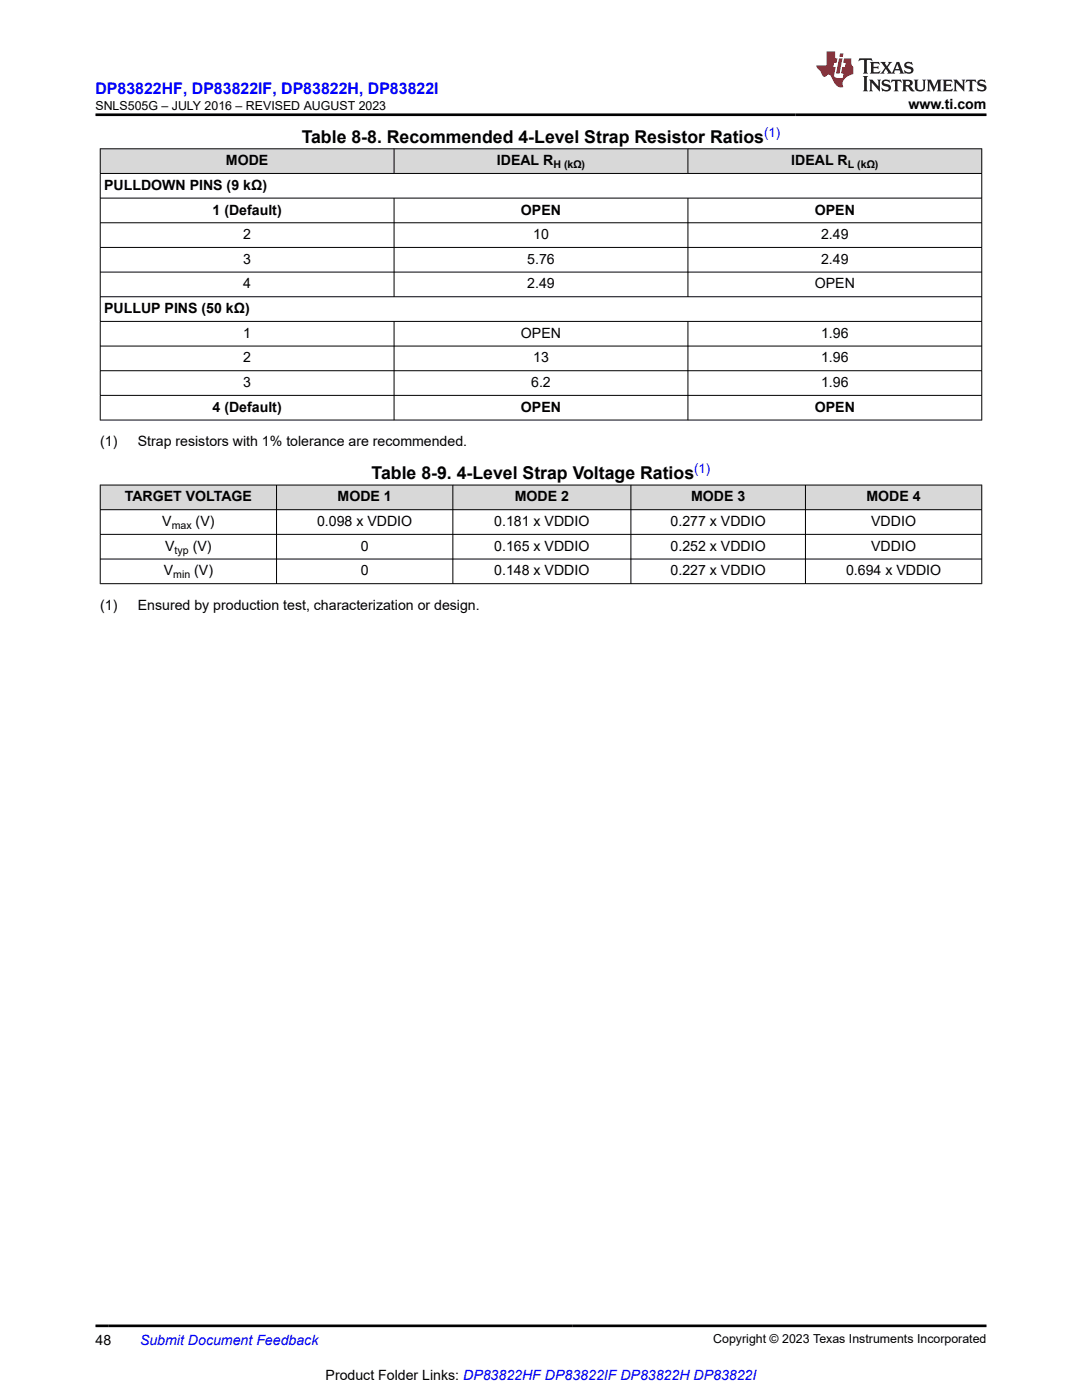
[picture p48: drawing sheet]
<svg xmlns="http://www.w3.org/2000/svg" width="216mm" height="279mm" viewBox="0 0 216 279" stroke-linecap="round" stroke-linejoin="round" font-family="sans-serif">
<defs><g id="words">
<g font-size="3.5">
<text x="60.2" y="28.5">Table 8-8. Recommended 4-Level Strap Resistor Ratios</text>
<text x="74.1" y="95.6">Table 8-9. 4-Level Strap Voltage Ratios</text>
</g>
<text font-size="3.2" fill="#00f" x="19" y="18.7">DP83822HF, DP83822IF, DP83822H, DP83822I</text>
<g font-size="2.8">
<text x="181.3" y="21.8">www.ti.com</text>
<text x="45.1" y="33">MODE</text>
<text x="99.1" y="33">IDEAL R</text>
<text x="157.9" y="33">IDEAL R</text>
<text x="20.8" y="37.9">PULLDOWN PINS (9 kΩ)</text>
<text x="42.4" y="42.8">1 (Default)</text>
<text x="48.5" y="47.7">2</text>
<text x="104" y="42.8">OPEN</text>
<text x="106.4" y="47.7">10</text>
<text x="162.6" y="42.8">OPEN</text>
<text x="163.8" y="47.7">2.49</text>
<text x="48.5" y="52.7">3</text>
<text x="105.2" y="52.7">5.76</text>
<text x="163.8" y="52.7">2.49</text>
<text x="48.5" y="57.6">4</text>
<text x="105.2" y="57.6">2.49</text>
<text x="162.6" y="57.6">OPEN</text>
<text x="20.8" y="62.5">PULLUP PINS (50 kΩ)</text>
<text x="48.5" y="67.4">1</text>
<text x="104" y="67.4">OPEN</text>
<text x="163.8" y="67.4">1.96</text>
<text x="48.5" y="72.3">2</text>
<text x="48.5" y="77.3">3</text>
<text x="106" y="77.3">6.2</text>
<text x="106.4" y="72.3">13</text>
<text x="163.8" y="72.3">1.96</text>
<text x="163.8" y="77.3">1.96</text>
<text x="42.4" y="82.2">4 (Default)</text>
<text x="104" y="82.2">OPEN</text>
<text x="162.6" y="82.2">OPEN</text>
<text x="20" y="89">(1)</text>
<text x="27.5" y="89">Strap resistors with 1% tolerance are recommended.</text>
<text x="24.9" y="100.1">TARGET VOLTAGE</text>
<text x="67.4" y="100.1">MODE 1</text>
<text x="102.7" y="100.1">MODE 2</text>
<text x="137.9" y="100.1">MODE 3</text>
<text x="172.9" y="100.1">MODE 4</text>
<text x="32.4" y="105">V</text>
<text x="39" y="105">(V)</text>
<text x="63.3" y="105">0.098 x VDDIO</text>
<text x="98.6" y="105">0.181 x VDDIO</text>
<text x="133.8" y="105">0.277 x VDDIO</text>
<text x="173.8" y="105">VDDIO</text>
<text x="33" y="109.9">V</text>
<text x="38.5" y="109.9">(V)</text>
<text x="72" y="109.9">0</text>
<text x="98.6" y="109.9">0.165 x VDDIO</text>
<text x="133.8" y="109.9">0.252 x VDDIO</text>
<text x="173.8" y="109.9">VDDIO</text>
<text x="32.7" y="114.8">V</text>
<text x="38.7" y="114.8">(V)</text>
<text x="72" y="114.8">0</text>
<text x="98.6" y="114.8">0.148 x VDDIO</text>
<text x="133.8" y="114.8">0.227 x VDDIO</text>
<text x="168.8" y="114.8">0.694 x VDDIO</text>
<text x="20" y="121.6">(1)</text>
<text x="27.5" y="121.6">Ensured by production test, characterization or design.</text>
<text x="19" y="268.4">48</text>
<text x="65" y="275.3">Product Folder Links: DP83822HF DP83822IF DP83822H DP83822I</text>
</g>
<text font-size="2.8" fill="#00f" x="27.9" y="268.4">Submit Document Feedback</text>
<g font-size="2.6" fill="#00f">
<text x="152.5" y="27.4">(1)</text>
<text x="138.5" y="94.5">(1)</text>
</g>
<g font-size="2.5">
<text x="19.1" y="21.9">SNLS505G – JULY 2016 – REVISED AUGUST 2023</text>
<text x="142.3" y="268.1">Copyright © 2023 Texas Instruments Incorporated</text>
</g>
<g font-size="2.1">
<text x="110.4" y="33.5">H (kΩ)</text>
<text x="169.2" y="33.5">L (kΩ)</text>
<text x="34.3" y="105.6">max</text>
<text x="34.8" y="110.5">typ</text>
<text x="34.6" y="115.4">min</text>
</g>
</g></defs>
<g fill="#d8d8d8">
<path d="M20 29.7h175.9v4.9h-175.9z" fill-rule="evenodd"/>
<path d="M20.1 29.8h58.5v4.8h-58.5z" fill-rule="evenodd"/>
<path d="M78.7 29.8h58.5v4.8h-58.5z" fill-rule="evenodd"/>
<path d="M137.3 29.8h58.5v4.8h-58.5z" fill-rule="evenodd"/>
</g>
<g fill="none" stroke="#000" stroke-width=".2">
<path d="M19.9 29.7h176.1M19.9 34.6h176.1M19.9 39.5h176.1M20 29.6v54.3M78.6 29.6v5.1M78.6 39.5v19.8M137.3 29.6v5.1M137.3 39.5v19.8M195.9 29.6v54.3M19.9 44.5h176.1M19.9 49.4h176.1M19.9 54.3h176.1"/>
<path d="M19.9 59.2h176.1M19.9 64.1h176.1M19.9 69.1h176.1M19.9 74h176.1M19.9 78.9h176.1M78.6 64.1v19.8M137.3 64.1v19.8M19.9 83.8h176.1"/>
</g>
<g fill="#d8d8d8">
<path d="M20 96.8h175.9v4.9h-175.9z" fill-rule="evenodd"/>
<path d="M20.1 96.9h35v4.8h-35z" fill-rule="evenodd"/>
<path d="M55.2 96.9h35.1v4.8h-35.1z" fill-rule="evenodd"/>
<path d="M90.4 96.9h35.4v4.8h-35.4z" fill-rule="evenodd"/>
<path d="M126 96.9h34.7v4.8h-34.7z" fill-rule="evenodd"/>
<path d="M160.8 96.9h35v4.8h-35z" fill-rule="evenodd"/>
</g>
<path d="M19.9 96.8h176.1M20 96.7v19.8M55.2 96.7v19.8M90.4 96.7v19.8M125.9 96.7v19.8M160.7 96.7v19.8M195.9 96.7v19.8M19.9 101.7h176.1M19.9 106.6h176.1M19.9 111.6h176.1M19.9 116.5h176.1" fill="none" stroke="#000" stroke-width=".2"/>
<path d="M171.5 11.6l-.2 .6 .5-.2h.6v.1v2.2l-.2 .4h1l-.2-.4v-2.2v-.1h.5l.5 .2-.1-.6zM173.6 12.4l.2 .3v1.6l-.2 .4h1.9l.1-.6a1.08 1.08 0 0 1-1.3 .2v-.7h.6l.4 .2v-.7l-.4 .2h-.6v-.5l.2-.2a1 1 0 0 1 1 .3l-.1-.5zM175.7 12.4l.9 1.1-1 1.2h.9l-.2-.2 .5-.8 .4 .8-.2 .2h1.6l-.2-.2 .2-.5h.9l.1 .5-.1 .2h.9l-.2-.4-.8-1.9h-.5l-.9 2.1-.9-1.1 .9-1h-.8l.2 .2-.4 .6-.4-.6 .2-.2zM179 12.8l.4 1h-.7zM180.7 12.5a.65 .65 0 0 0-.2 .7 .65 .65 0 0 0 .6 .5l.6 .1 .1 .3a.79 .79 0 0 1-.7 .4 .79 .79 0 0 1-.7-.5l.1 .7 .2-.1a.93 .93 0 0 0 1.1 0 .93 .93 0 0 0 .4-.9 1.46 1.46 0 0 0-1.2-.6l-.1-.3a1.09 1.09 0 0 1 1.2 .2l-.2-.6-.1 .1-.5-.2zM172.2 15.2l.2 .4v2.2l-.2 .4h1l-.2-.4v-2.2l.2-.4zM173.4 15.9l.2 .4v1.5l-.2 .4h.8l-.3-.4 .1-1.3 1.6 1.8v-2l.2-.4h-.7l.1 .2 .1 1.1-1.2-1.3zM176.2 16a.65 .65 0 0 0-.2 .8 .65 .65 0 0 0 .6 .4l.6 .2 .1 .2a.79 .79 0 0 1-.7 .4 .79 .79 0 0 1-.7-.5l.1 .7 .2-.1a.93 .93 0 0 0 1.1 .1 .93 .93 0 0 0 .4-1 1.46 1.46 0 0 0-1.2-.5l-.1-.4a1.09 1.09 0 0 1 1.2 .2l-.1-.6-.2 .1-.5-.1zM177.9 15.9l-.1 .6a.63 .63 0 0 1 .8-.3v1.6l-.3 .4h1l-.2-.4v-1.6a.66 .66 0 0 1 .8 .3l-.1-.6zM180 15.9l.2 .4v1.5l-.2 .4h1l-.2-.2-.1-.7h.5l.1 .2a.79 .79 0 0 0 1.2 .6l-1-.9a.61 .61 0 0 0 .6-.6 .61 .61 0 0 0-.5-.7zM180.8 16.2h.1a.47 .47 0 0 1 .5 .1 .47 .47 0 0 1 .1 .5l-.1 .1-.7 .1zM182.3 15.9l.2 .2a2.27 2.27 0 0 0 .4 2 1.04 1.04 0 0 0 1.7-.7v-1.3l.2-.2h-.8l.2 .4v1.1a.6 .6 0 0 1-.6 .6 .6 .6 0 0 1-.6-.6v-1.1l.3-.4zM184.9 15.9l.2 .4v1.5l-.2 .4h.8l-.3-.4v-1.4l.9 1.9 .9-1.9v1.4l-.3 .4h1l-.2-.4v-1.5l.2-.4h-.8l-.7 1.5-.6-1.5zM188.1 15.9l.2 .4v1.5l-.2 .4h1.9l.1-.6a1.09 1.09 0 0 1-1.3 .2v-.7h.6l.4 .2v-.6l-.4 .2h-.6v-.6l.2-.1a1.01 1.01 0 0 1 1 .3l-.1-.6zM190.2 15.9l.3 .4v1.5l-.3 .4h.8l-.2-.4v-1.3l1.6 1.8v-2l.2-.4h-.7l.2 .2v1.1l-1.2-1.3zM192.8 15.9l-.1 .6a.63 .63 0 0 1 .8-.3v1.6l-.3 .4h1l-.2-.4v-1.6a.66 .66 0 0 1 .8 .3l-.1-.6zM195.2 16a.65 .65 0 0 0-.2 .8 .65 .65 0 0 0 .6 .4l.6 .2 .2 .2a.79 .79 0 0 1-.7 .4 .79 .79 0 0 1-.7-.5l.1 .7 .2-.1a.93 .93 0 0 0 1 .1 .93 .93 0 0 0 .5-1 1.46 1.46 0 0 0-1.3-.5v-.4a1.09 1.09 0 0 1 1.2 .2l-.2-.6-.2 .1-.5-.1z" fill="#231f20"/>
<path d="M164.9 10.3v2.7h-2l.1 .4 .8 1a.95 .95 0 0 0 1 .9 .59 .59 0 0 1 .5-.4 .59 .59 0 0 1 .5 .3l.4 .8a1.59 1.59 0 0 0 2.1 1.4 1.61 1.61 0 0 1 1-2.3l1-.3-.1-1.5a1.59 1.59 0 0 1-.3-1.7h-1.5l-.2 .9h.6l-.2 .9h-.5l-.2 .9v.3l.4 .1-.1 .9h-.7a.73 .73 0 0 1-1-.7l.3-1.5h-.5l.1-.9h.5l.2-.9h-.5v-1.3zM167.4 11.6l-.6 3.1h.7l.6-3.1zM167.6 10.7l-.1 .6h.7l.1-.6z" fill="#ed1c24"/>
<path d="M19 22.9h177.8M19 264.6h177.8" fill="none" stroke="#000" stroke-width=".53"/>
<use href="#words"/>
</svg>
